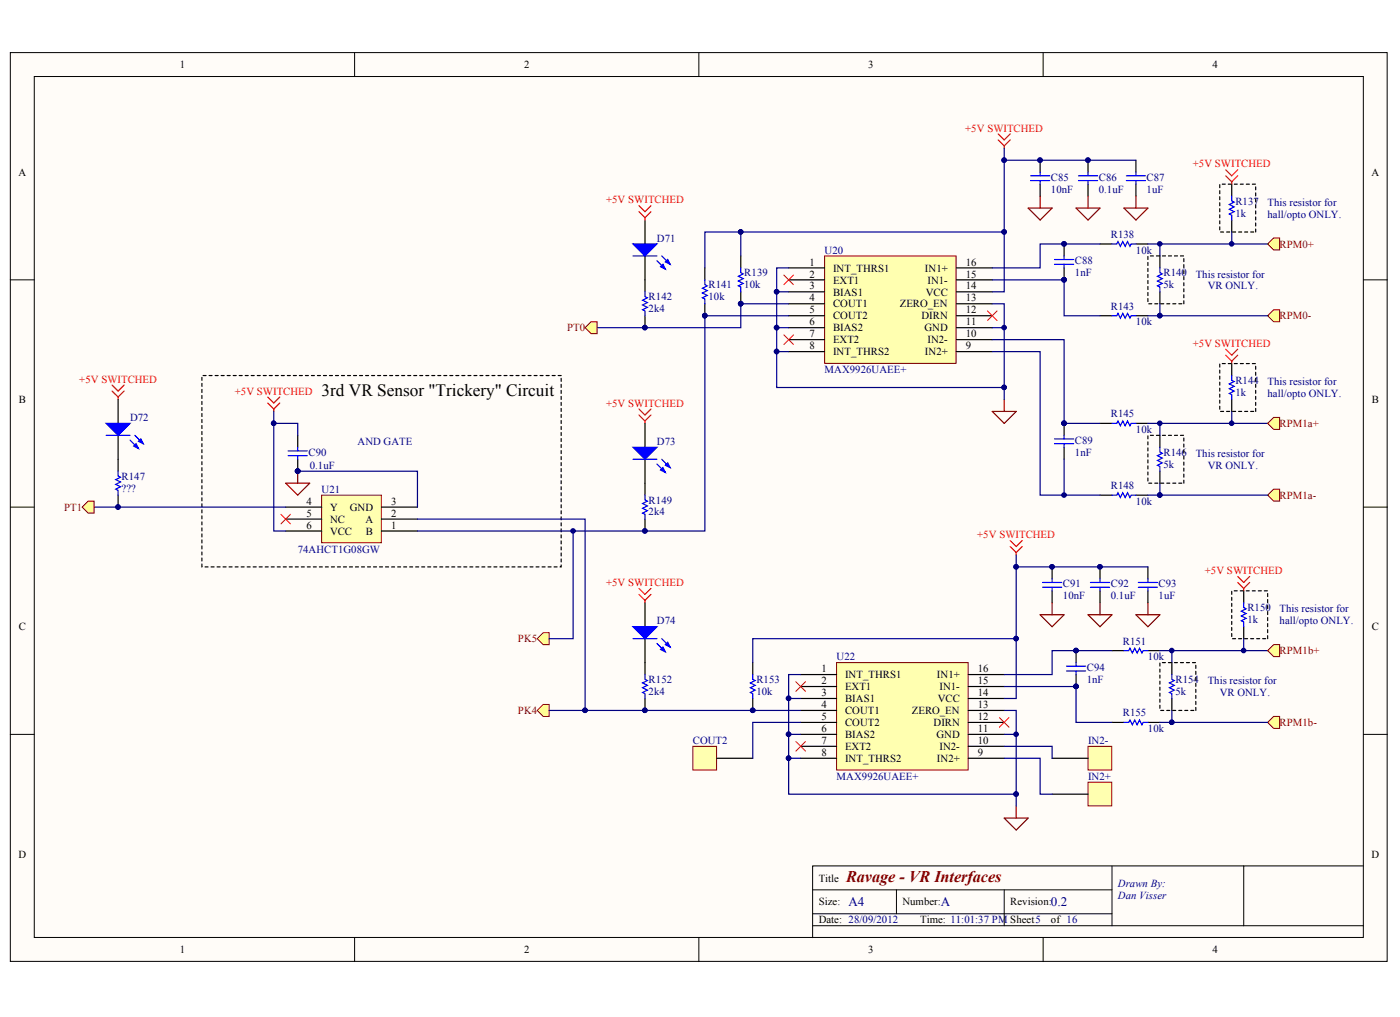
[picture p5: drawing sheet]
<svg xmlns="http://www.w3.org/2000/svg" width="281mm" height="204mm" viewBox="0 0 281 204" stroke-linecap="round" stroke-linejoin="round" font-family="sans-serif">
<defs><g id="words">
<text font-size="3.5" x="64.5" y="79.4">3rd VR Sensor &quot;Trickery&quot; Circuit</text>
<text font-size="3.3" fill="#800000" x="169.7" y="176.8">Ravage - VR Interfaces</text>
<g font-size="2.6" fill="#000080">
<text x="170.2" y="181.7">A4</text>
<text x="188.7" y="181.7">A</text>
<text x="210.8" y="181.7">0.2</text>
</g>
<g font-size="2.2">
<text x="36.1" y="13.7">1</text>
<text x="105.1" y="13.7">2</text>
<text x="174.2" y="13.7">3</text>
<text x="243.2" y="13.7">4</text>
<text x="3.7" y="35.3">A</text>
<text x="275.1" y="35.3">A</text>
<text x="162.4" y="53.3">1</text>
<text x="193.7" y="53.3">16</text>
<text x="162.4" y="55.7">2</text>
<text x="162.4" y="58">3</text>
<text x="167.1" y="54.4">INT_THRS1</text>
<text x="167.1" y="56.8">EXT1</text>
<text x="167.1" y="59.3">BIAS1</text>
<text x="185.5" y="54.4">IN1+</text>
<text x="185.7" y="59.3">VCC</text>
<text x="186" y="56.8">IN1-</text>
<text x="193.7" y="58">14</text>
<text x="193.7" y="55.7">15</text>
<text x="162.4" y="60.4">4</text>
<text x="162.4" y="62.8">5</text>
<text x="162.4" y="65.3">6</text>
<text x="167.1" y="61.6">COUT1</text>
<text x="167.1" y="64">COUT2</text>
<text x="180.5" y="61.6">ZERO_EN</text>
<text x="184.8" y="64">DIRN</text>
<text x="193.7" y="65.3">11</text>
<text x="193.7" y="62.8">12</text>
<text x="193.7" y="60.4">13</text>
<text x="162.4" y="67.6">7</text>
<text x="162.4" y="70">8</text>
<text x="167.1" y="66.4">BIAS2</text>
<text x="167.1" y="68.8">EXT2</text>
<text x="167.1" y="71.2">INT_THRS2</text>
<text x="185.4" y="66.4">GND</text>
<text x="185.5" y="71.2">IN2+</text>
<text x="186" y="68.8">IN2-</text>
<text x="193.7" y="70">9</text>
<text x="193.7" y="67.6">10</text>
<text x="3.8" y="80.8">B</text>
<text x="275.2" y="80.8">B</text>
<text x="61.5" y="101.2">4</text>
<text x="78.5" y="101.2">3</text>
<text x="61.5" y="103.6">5</text>
<text x="61.5" y="106">6</text>
<text x="66.2" y="102.4">Y</text>
<text x="66.2" y="104.8">NC</text>
<text x="66.2" y="107.2">VCC</text>
<text x="70.2" y="102.4">GND</text>
<text x="73.3" y="104.8">A</text>
<text x="73.4" y="107.2">B</text>
<text x="78.5" y="106">1</text>
<text x="78.5" y="103.6">2</text>
<text x="3.8" y="126.4">C</text>
<text x="275.2" y="126.4">C</text>
<text x="164.8" y="134.8">1</text>
<text x="164.8" y="137.2">2</text>
<text x="169.5" y="136">INT_THRS1</text>
<text x="187.9" y="136">IN1+</text>
<text x="196.1" y="137.2">15</text>
<text x="196.1" y="134.8">16</text>
<text x="164.8" y="139.6">3</text>
<text x="164.8" y="142">4</text>
<text x="169.5" y="138.4">EXT1</text>
<text x="169.5" y="140.8">BIAS1</text>
<text x="169.5" y="143.2">COUT1</text>
<text x="182.9" y="143.2">ZERO_EN</text>
<text x="188.1" y="140.8">VCC</text>
<text x="188.4" y="138.4">IN1-</text>
<text x="196.1" y="142">13</text>
<text x="196.1" y="139.6">14</text>
<text x="164.8" y="144.4">5</text>
<text x="164.8" y="146.8">6</text>
<text x="164.8" y="149.2">7</text>
<text x="169.5" y="145.6">COUT2</text>
<text x="169.5" y="148">BIAS2</text>
<text x="187.3" y="145.6">DIRN</text>
<text x="187.8" y="148">GND</text>
<text x="196.1" y="149.2">10</text>
<text x="196.1" y="146.8">11</text>
<text x="196.1" y="144.4">12</text>
<text x="164.8" y="151.6">8</text>
<text x="169.5" y="150.4">EXT2</text>
<text x="169.5" y="152.8">INT_THRS2</text>
<text x="187.9" y="152.8">IN2+</text>
<text x="188.4" y="150.4">IN2-</text>
<text x="196.1" y="151.6">9</text>
<text x="3.7" y="171.9">D</text>
<text x="275.1" y="171.9">D</text>
<text x="164.2" y="176.8">Title</text>
<text x="164.2" y="181.5">Size:</text>
<text x="164.2" y="185.2">Date: 28/09/2012</text>
<text x="181" y="181.5">Number:</text>
<text x="184.6" y="185.2">Time: 11:01:37 PM Sheet5</text>
<text x="202.6" y="181.5">Revision:</text>
<text x="210.8" y="185.2">of 16</text>
<text x="36.1" y="191.2">1</text>
<text x="105.1" y="191.2">2</text>
<text x="174.2" y="191.2">3</text>
<text x="243.2" y="191.2">4</text>
</g>
<g font-size="2.2" fill="#f00">
<text x="193.6" y="26.4">+5V SWITCHED</text>
<text x="239.2" y="33.6">+5V SWITCHED</text>
<text x="121.6" y="40.8">+5V SWITCHED</text>
<text x="239.2" y="69.6">+5V SWITCHED</text>
<text x="15.9" y="76.7">+5V SWITCHED</text>
<text x="47.1" y="79.1">+5V SWITCHED</text>
<text x="121.6" y="81.6">+5V SWITCHED</text>
<text x="196" y="107.9">+5V SWITCHED</text>
<text x="121.6" y="117.5">+5V SWITCHED</text>
<text x="241.7" y="115.1">+5V SWITCHED</text>
</g>
<g font-size="2.2" fill="#000080">
<text x="210.8" y="38.6">10nF</text>
<text x="210.8" y="36.2">C85</text>
<text x="220.4" y="38.6">0.1uF</text>
<text x="220.4" y="36.2">C86</text>
<text x="230" y="38.6">1uF</text>
<text x="230" y="36.2">C87</text>
<text x="247.8" y="41">R137</text>
<text x="254.3" y="41.3">This resistor for</text>
<text x="222.8" y="47.7">R138</text>
<text x="247.8" y="43.4">1k</text>
<text x="254.3" y="43.7">hall/opto ONLY.</text>
<text x="131.8" y="48.4">D71</text>
<text x="165.4" y="50.8">U20</text>
<text x="215.6" y="53">C88</text>
<text x="227.8" y="50.8">10k</text>
<text x="142.1" y="57.8">R141</text>
<text x="149.3" y="57.8">10k</text>
<text x="149.3" y="55.4">R139</text>
<text x="215.6" y="55.4">1nF</text>
<text x="233.4" y="57.8">5k</text>
<text x="233.4" y="55.4">R140</text>
<text x="239.8" y="55.7">This resistor for</text>
<text x="242.2" y="58">VR ONLY.</text>
<text x="130.1" y="62.6">2k4</text>
<text x="130.1" y="60.2">R142</text>
<text x="142.1" y="60.2">10k</text>
<text x="222.8" y="62.1">R143</text>
<text x="227.8" y="65.3">10k</text>
<text x="165.4" y="74.8">MAX9926UAEE+</text>
<text x="247.8" y="77">R144</text>
<text x="254.3" y="77.2">This resistor for</text>
<text x="222.8" y="83.7">R145</text>
<text x="247.8" y="79.4">1k</text>
<text x="254.3" y="79.6">hall/opto ONLY.</text>
<text x="26.1" y="84.4">D72</text>
<text x="71.7" y="89.2">AND GATE</text>
<text x="131.8" y="89.2">D73</text>
<text x="215.6" y="89">C89</text>
<text x="227.8" y="86.8">10k</text>
<text x="61.9" y="91.4">C90</text>
<text x="62.1" y="94">0.1uF</text>
<text x="215.6" y="91.4">1nF</text>
<text x="233.4" y="93.8">5k</text>
<text x="233.4" y="91.4">R146</text>
<text x="239.8" y="91.6">This resistor for</text>
<text x="242.2" y="94">VR ONLY.</text>
<text x="24.4" y="98.6">???</text>
<text x="24.4" y="96.2">R147</text>
<text x="64.5" y="98.8">U21</text>
<text x="130.1" y="101">R149</text>
<text x="222.8" y="98.1">R148</text>
<text x="227.8" y="101.2">10k</text>
<text x="130.1" y="103.3">2k4</text>
<text x="59.7" y="110.8">74AHCT1G08GW</text>
<text x="213.2" y="117.7">C91</text>
<text x="222.8" y="117.7">C92</text>
<text x="232.4" y="117.7">C93</text>
<text x="131.8" y="125.2">D74</text>
<text x="213.2" y="120.2">10nF</text>
<text x="222.8" y="120.2">0.1uF</text>
<text x="232.4" y="120.2">1uF</text>
<text x="250.2" y="124.9">1k</text>
<text x="250.2" y="122.6">R150</text>
<text x="256.7" y="122.8">This resistor for</text>
<text x="256.7" y="125.2">hall/opto ONLY.</text>
<text x="225.2" y="129.3">R151</text>
<text x="130.1" y="136.9">R152</text>
<text x="151.7" y="136.9">R153</text>
<text x="167.8" y="132.4">U22</text>
<text x="218" y="136.9">1nF</text>
<text x="218" y="134.6">C94</text>
<text x="230.2" y="132.4">10k</text>
<text x="235.8" y="136.9">R154</text>
<text x="242.2" y="137.2">This resistor for</text>
<text x="130.1" y="139.3">2k4</text>
<text x="151.7" y="139.3">10k</text>
<text x="225.2" y="143.6">R155</text>
<text x="235.8" y="139.3">5k</text>
<text x="244.7" y="139.6">VR ONLY.</text>
<text x="139" y="149.2">COUT2</text>
<text x="218.2" y="149.2">IN2-</text>
<text x="230.2" y="146.8">10k</text>
<text x="167.8" y="156.4">MAX9926UAEE+</text>
<text x="218.2" y="156.4">IN2+</text>
<text x="224.2" y="177.9">Drawn By:</text>
<text x="224.2" y="180.3">Dan Visser</text>
</g>
<g font-size="2.2" fill="#800000">
<text x="256.7" y="49.7">RPM0+</text>
<text x="256.7" y="64">RPM0-</text>
<text x="113.7" y="66.4">PT0</text>
<text x="256.7" y="85.6">RPM1a+</text>
<text x="256.7" y="100">RPM1a-</text>
<text x="12.8" y="102.4">PT1</text>
<text x="103.9" y="128.8">PK5</text>
<text x="256.7" y="131.2">RPM1b+</text>
<text x="103.9" y="143.2">PK4</text>
<text x="256.7" y="145.6">RPM1b-</text>
</g>
</g></defs>
<g fill="#fffcf8" stroke="#000" stroke-width=".2">
<path d="M2.1 10.5h276.1v182.3h-276.1z"/>
<path d="M6.9 15.3h266.6v172.7h-266.6z"/>
</g>
<g fill="none" stroke="#000" stroke-width=".2">
<path d="M71.1 10.5v4.8M140.2 10.5v4.8M209.2 10.5v4.8M2.1 56.1h4.8M273.5 56.1h4.8M2.1 101.7h4.8M273.5 101.7h4.8M2.1 147.2h4.8M273.5 147.2h4.8M163 178.4h60M179.8 178.4v4.8M201.4 178.4v7.2"/>
<path d="M223 173.6v12M249.5 173.6h-86.5v14.4M273.5 173.6h-24v12M71.1 188v4.8M140.2 188v4.8M163 185.6h110.5M163 183.2h60M209.2 188v4.8"/>
</g>
<path d="M165.4 51.3h26.4v21.5h-26.4z" fill="#ffffb0" stroke="#800000" stroke-width=".2"/>
<g fill="none" stroke="#000" stroke-width=".24">
<path d="M208.6 32.1v2.4M208.6 36.9v2.4M141.4 53.7v2.4M148.6 51.3v2.4M148.6 58.5v2.4M158.2 53.7h7.2M158.2 56.1h7.2M158.2 58.5h7.2M191.8 53.7h7.2M191.8 56.1h7.2M191.8 58.5h7.2M213.4 48.9v2.4"/>
<path d="M213.4 53.7v2.4M220.6 48.9h2.4M227.8 48.9h2.4M141.4 60.9v2.4M158.2 60.9h7.2M158.2 63.3h7.2M158.2 65.7h7.2M158.2 68.1h7.2M158.2 70.5h7.2M191.8 60.9h7.2M191.8 63.3h7.2M191.8 65.7h7.2"/>
<path d="M191.8 68.1h7.2M191.8 70.5h7.2M220.6 63.3h2.4M227.8 63.3h2.4M213.4 84.9v2.4M213.4 89.7v2.4M220.6 99.3h2.4M220.6 84.9h2.4M227.8 99.3h2.4M227.8 84.9h2.4"/>
</g>
<g fill="#000080" stroke="#000080" stroke-width=".2">
<circle cx="141.4" cy="63.3" r=".46"/>
<circle cx="213.4" cy="56.1" r=".46"/>
<circle cx="213.4" cy="48.9" r=".46"/>
<circle cx="213.4" cy="84.9" r=".46"/>
<circle cx="155.8" cy="58.5" r=".46"/>
<circle cx="155.8" cy="65.7" r=".46"/>
<circle cx="155.8" cy="70.5" r=".46"/>
<circle cx="201.4" cy="77.7" r=".46"/>
<circle cx="148.6" cy="60.9" r=".46"/>
<circle cx="148.6" cy="46.5" r=".46"/>
<circle cx="201.4" cy="65.7" r=".46"/>
<circle cx="208.6" cy="32.1" r=".46"/>
<circle cx="201.4" cy="46.5" r=".46"/>
</g>
<g fill="none" stroke="#00f" stroke-width=".24">
<path d="M206.7 35.2h3.9M206.7 36.2h3.9M208.6 34.5v.7M208.6 36.2v.7M141.4 56.1v1l.5 .2-1 .5 1 .5-1 .4 1 .5-1 .5 .5 .2v1M148.6 53.7v1l.5 .2-1 .5 1 .5-1 .5 1 .4-1 .5 .5 .2v1M211.5 52h3.9M211.5 53h3.9M213.4 51.3v.7M213.4 53v.7M223 48.9h1l.2-.5 .5 1 .5-1 .5 1 .5-1 .4 1 .3-.5h.9M223 63.3h1l.2-.5 .5 1 .5-1 .5 1 .5-1 .4 1 .3-.5h.9"/>
<path d="M211.5 88h3.9M211.5 89h3.9M213.4 87.3v.7M213.4 89v.7M223 99.3h1l.2-.5 .5 1 .5-1 .5 1 .5-1 .4 1 .3-.5h.9M223 84.9h1l.2-.5 .5 1 .5-1 .5 1 .5-1 .4 1 .3-.5h.9"/>
</g>
<path d="M208.6 39.3v2.4M206.2 41.7h4.8l-2.4 2.4zM199 82.5h4.8l-2.4 2.4zM201.4 80.1v2.4" fill="none" stroke="#800000" stroke-width=".24"/>
<path d="M148.6 46.5h-7.2v7.2M155.8 58.5v7.2h2.4M158.2 53.7h-2.4v4.8h2.4M201.4 46.5v12h-2.4M155.8 65.7v4.8h2.4M155.8 70.5v7.2h45.6v2.4M199 60.9h2.4v16.8M199 65.7h2.4" fill="none" stroke="#000080" stroke-width=".24"/>
<path d="M167.8 132.9h26.4v21.5h-26.4z" fill="#ffffb0" stroke="#800000" stroke-width=".2"/>
<g fill="none" stroke="#000" stroke-width=".24">
<path d="M211 113.7v2.4M211 118.5v2.4M151 132.9v2.3M160.6 135.2h7.2M160.6 137.6h7.2M194.2 135.2h7.2M194.2 137.6h7.2M215.8 130.5v2.4M215.8 135.2v2.4M223 130.5h2.4M230.2 130.5h2.4M151 140v2.4"/>
<path d="M160.6 140h7.2M160.6 142.4h7.2M160.6 144.8h7.2M160.6 147.2h7.2M160.6 149.6h7.2M160.6 152h7.2M194.2 140h7.2M194.2 142.4h7.2M194.2 144.8h7.2M194.2 147.2h7.2M194.2 149.6h7.2M194.2 152h7.2"/>
<path d="M223 144.8h2.4M230.2 144.8h2.4"/>
</g>
<g fill="#000080" stroke="#000080" stroke-width=".2">
<circle cx="215.8" cy="137.6" r=".46"/>
<circle cx="215.8" cy="130.4" r=".46"/>
<circle cx="158.2" cy="140" r=".46"/>
<circle cx="158.2" cy="147.2" r=".46"/>
<circle cx="158.2" cy="152" r=".46"/>
<circle cx="203.8" cy="159.2" r=".46"/>
<circle cx="151" cy="142.4" r=".46"/>
<circle cx="203.8" cy="147.2" r=".46"/>
<circle cx="211" cy="113.6" r=".46"/>
<circle cx="203.8" cy="128" r=".46"/>
</g>
<path d="M209.1 116.8h3.9M209.1 117.7h3.9M211 116.1v.7M211 117.7v.8M151 135.2v1l.5 .2-1 .5 1 .5-1 .5 1 .5-1 .4 .5 .3v.9M213.9 133.6h3.9M213.9 134.5h3.9M215.8 132.9v.7M215.8 134.5v.7M225.4 130.5h1l.2-.5 .5 .9 .5-.9 .5 .9 .5-.9 .4 .9 .3-.4h.9M225.4 144.8h1l.2-.4 .5 .9 .5-.9 .5 .9 .5-.9 .4 .9 .3-.5h.9" fill="none" stroke="#00f" stroke-width=".24"/>
<path d="M208.6 123.3h4.8l-2.4 2.4zM211 120.9v2.4M201.4 164h4.8l-2.4 2.4zM203.8 161.6v2.4" fill="none" stroke="#800000" stroke-width=".24"/>
<path d="M160.6 135.2h-2.4v4.8h2.4M203.8 128.1v11.9h-2.4M158.2 140v7.2h2.4M158.2 147.2v4.8h2.4M158.2 152v7.2h45.6v2.4M201.4 142.4h2.4v16.8M201.4 147.2h2.4" fill="none" stroke="#000080" stroke-width=".24"/>
<path d="M64.5 99.3h12v9.5h-12z" fill="#ffffb0" stroke="#800000" stroke-width=".2"/>
<g fill="none" stroke="#000" stroke-width=".24">
<path d="M247.1 36.9v2.4M129.4 44.1v4.8M129.4 51.3v7.2M232.6 51.3v2.4M232.6 58.5v2.4M247.1 44.1v2.4M129.4 63.3v2.4M247.1 72.9v2.4M23.7 80.1v4.8M23.7 87.3v7.2M23.7 99.3v2.4M59.7 87.3v2.4"/>
<path d="M59.7 92.1v2.4M129.4 84.9v4.8M129.4 92.1v7.2M232.6 87.3v2.4M232.6 94.5v2.4M247.1 80.1v2.4M57.3 106.5h7.2M57.3 104.1h7.2M57.3 101.7h7.2M76.5 106.5h7.2M76.5 104.1h7.2M76.5 101.7h7.2"/>
<path d="M129.4 104.1v2.4M249.5 118.5v2.4M129.4 120.9v4.8M129.4 128.1v7.1M235.1 132.9v2.3M249.5 125.7v2.4M129.4 140v2.4M235.1 140v2.4"/>
</g>
<g fill="#000080" stroke="#000080" stroke-width=".2">
<circle cx="59.7" cy="94.5" r=".46"/>
<circle cx="54.9" cy="84.9" r=".46"/>
<circle cx="247" cy="48.9" r=".46"/>
<circle cx="247" cy="84.9" r=".46"/>
<circle cx="249.4" cy="130.4" r=".46"/>
<circle cx="148.6" cy="60.9" r=".46"/>
<circle cx="129.3" cy="65.7" r=".46"/>
<circle cx="141.4" cy="63.3" r=".46"/>
<circle cx="129.3" cy="106.4" r=".46"/>
<circle cx="117.3" cy="142.4" r=".46"/>
<circle cx="129.3" cy="142.4" r=".46"/>
<circle cx="23.7" cy="101.7" r=".46"/>
<circle cx="213.4" cy="56.1" r=".46"/>
<circle cx="232.6" cy="48.9" r=".46"/>
<circle cx="232.6" cy="63.3" r=".46"/>
<circle cx="232.6" cy="84.9" r=".46"/>
<circle cx="232.6" cy="99.3" r=".46"/>
<circle cx="215.8" cy="137.6" r=".46"/>
<circle cx="235" cy="144.8" r=".46"/>
<circle cx="235" cy="130.4" r=".46"/>
</g>
<g fill="none" stroke="#00f" stroke-width=".24">
<path d="M247.1 39.3v1l.4 .2-.9 .5 .9 .5-.9 .5 .9 .4-.9 .5 .5 .3v.9M127 51.3h4.8M129.4 58.5v1l.4 .2-.9 .5 .9 .5-.9 .4 .9 .5-.9 .5 .5 .2v1M131.8 52.3l1.7 1.7M132.7 51.3l1.7 1.7M232.6 53.7v1l.5 .2-.9 .5 .9 .5-.9 .5 .9 .4-.9 .5 .4 .2v1M247.1 75.3v1l.4 .2-.9 .5 .9 .5-.9 .4 .9 .5-.9 .5 .5 .2v1M21.3 87.3h4.8M23.7 94.5v.9l.5 .3-1 .5 1 .4-1 .5 1 .5-1 .5 .5 .2v1M26.1 88.2l1.7 1.7M27.1 87.3l1.6 1.7M57.8 90.4h3.8"/>
<path d="M57.8 91.4h3.8M59.7 89.7v.7M59.7 91.4v.7M127 92.1h4.8M129.4 99.3v.9l.4 .3-.9 .5 .9 .4-.9 .5 .9 .5-.9 .5 .5 .2v1M131.8 93l1.7 1.7M132.7 92.1l1.7 1.7M232.6 89.7v.9l.5 .3-.9 .5 .9 .4-.9 .5 .9 .5-.9 .5 .4 .2v1M127 128.1h4.8M129.4 135.2v1l.4 .2-.9 .5 .9 .5-.9 .5 .9 .5-.9 .4 .5 .3v.9M131.8 129l1.7 1.7M132.7 128.1l1.7 1.6"/>
<path d="M235.1 135.2v1l.4 .2-.9 .5 .9 .5-.9 .5 .9 .5-.9 .4 .5 .3v.9M249.5 120.9v.9l.4 .3-.9 .4 .9 .5-.9 .5 .9 .5-.9 .5 .5 .2v1"/>
</g>
<g fill="none" stroke="#000080" stroke-width=".24">
<path d="M199 56.1h14.4v7.2h7.2M220.6 48.9h-12v4.8h-9.6M230.2 48.9h24.1M232.6 48.9v2.4M247.1 46.5v2.4M158.2 60.9h-9.6v4.8h-28.8M158.2 63.3h-16.8v43.2h-57.7M199 70.5h9.6v28.8h12M232.6 60.9v2.4h-2.4M59.7 87.3v-2.4h-4.8v21.6h2.4M59.7 94.5h24v7.2M230.2 84.9h24.1"/>
<path d="M232.6 96.9v2.4h-2.4M232.6 84.9v2.4M247.1 82.5v2.4M18.9 101.7h38.4M83.7 104.1h33.7v38.3h43.2M201.4 137.6h14.4v7.2h7.2M223 130.5h-12v4.7h-9.6M232.6 130.5h21.7M235.1 130.5v2.4M249.5 128.1v2.4M235.1 142.4v2.4h-2.5"/>
</g>
<path d="M57.3 96.9h4.8l-2.4 2.4zM59.7 94.5v2.4" fill="none" stroke="#800000" stroke-width=".24"/>
<path d="M251.9 46.5v-9.6h-7.2v9.6h7.2M112.6 75.3h-72.1v38.4h72.1v-38.4M237.5 60.9v-9.6h-7.3v9.6h7.3M237.5 96.9v-9.6h-7.3v9.6h7.3M251.9 82.5v-9.6h-7.2v9.6h7.2M254.3 128.1v-9.6h-7.2v9.6h7.2M239.9 142.4v-9.5h-7.3v9.5h7.3" fill="none" stroke="#000" stroke-width=".24" stroke-dasharray=".6 .6"/>
<g fill="none" stroke="#f00" stroke-width=".24">
<path d="M200.2 26.9l1.2 1.2 1.2-1.2M200.2 28.1l1.2 1.2M201.4 29.3v.4M202.6 28.1l-1.2 1.2M245.9 34l1.2 1.2 1.2-1.2M245.9 35.2l1.2 1.2M247.1 36.4v.5M248.3 35.2l-1.2 1.2M128.2 41.2l1.2 1.2 1.2-1.2M128.2 42.4l1.2 1.2M129.4 43.6v.5M130.6 42.4l-1.2 1.2"/>
<path d="M22.5 77.2l1.2 1.2 1.2-1.2M22.5 78.4l1.2 1.2M23.7 79.6v.5M24.9 78.4l-1.2 1.2M53.7 79.6l1.2 1.2 1.2-1.2M245.9 70l1.2 1.2 1.2-1.2M245.9 71.2l1.2 1.2M247.1 72.4v.5M248.3 71.2l-1.2 1.2M53.7 80.8l1.2 1.2M54.9 82v.5M56.1 80.8l-1.2 1.2"/>
<path d="M128.2 82l1.2 1.2 1.2-1.2M128.2 83.2l1.2 1.2M129.4 84.4v.5M130.6 83.2l-1.2 1.2M128.2 118l1.2 1.2 1.2-1.2M128.2 119.2l1.2 1.2M130.6 119.2l-1.2 1.2M202.6 108.4l1.2 1.2 1.2-1.2M202.6 109.6l1.2 1.2M203.8 110.8v.5M205 109.6l-1.2 1.2M248.3 115.6l1.2 1.2 1.2-1.2"/>
<path d="M248.3 116.8l1.2 1.2M249.5 118v.5M250.7 116.8l-1.2 1.2M129.4 120.4v.5"/>
</g>
<g fill="#00f" stroke="#00f" stroke-width=".24">
<path d="M127 48.9h4.8l-2.4 2.4z"/>
<path d="M132.5 53.5l.5-.5 .5 1z"/>
<path d="M133.5 52.5l.4-.5 .5 1z"/>
<path d="M127 89.7h4.8l-2.4 2.4z"/>
<path d="M132.5 94.2l.5-.4 .5 .9z"/>
<path d="M133.5 93.3l.4-.5 .5 1z"/>
<path d="M127 125.7h4.8l-2.4 2.4z"/>
<path d="M132.5 130.2l.5-.5 .5 1z"/>
<path d="M133.5 129.3l.4-.5 .5 .9z"/>
<path d="M21.3 84.9h4.8l-2.4 2.4z"/>
<path d="M26.8 89.4l.5-.4 .5 .9z"/>
<path d="M27.8 88.5l.5-.5 .4 1z"/>
</g>
<g fill="#ffff80" stroke="#800000" stroke-width=".2">
<path d="M16.5 101.7l1.2-1.2h1.2v2.4h-1.2z" fill-rule="evenodd"/>
<path d="M117.4 65.7l1.2-1.2h1.2v2.4h-1.2z" fill-rule="evenodd"/>
<path d="M107.8 142.4l1.2-1.2h1.2v2.4h-1.2z" fill-rule="evenodd"/>
</g>
<path d="M157.2 55.2l2 1.9M159.2 55.2l-2 1.9M157.2 67.1l2 2M159.2 67.1l-2 2M198.1 62.3l1.9 2M200 62.3l-1.9 2M159.6 136.7l2 1.9M161.6 136.7l-2 1.9M159.6 148.7l2 1.9M161.6 148.7l-2 1.9M200.5 143.9l1.9 1.9M202.4 143.9l-1.9 1.9" fill="none" stroke="#f00" stroke-width=".2"/>
<g fill="#ffff80" stroke="#800000" stroke-width=".2">
<path d="M254.3 144.8l1.2-1.2h1.2v2.4h-1.2z" fill-rule="evenodd"/>
<path d="M254.3 130.5l1.2-1.2h1.2v2.4h-1.2z" fill-rule="evenodd"/>
<path d="M254.3 99.3l1.2-1.2h1.2v2.4h-1.2z" fill-rule="evenodd"/>
<path d="M254.3 84.9l1.2-1.2h1.2v2.4h-1.2z" fill-rule="evenodd"/>
<path d="M254.3 63.3l1.2-1.2h1.2v2.4h-1.2z" fill-rule="evenodd"/>
<path d="M254.3 48.9l1.2-1.2h1.2v2.4h-1.2z" fill-rule="evenodd"/>
</g>
<path d="M201.4 29.7v2.4M199 68.1h14.4v16.8h7.2M232.6 63.3h21.7M54.9 82.5v2.4M213.4 92.1v7.2M232.6 99.3h21.7M203.8 111.3v2.4M110.2 142.4h7.2M235.1 144.8h19.2" fill="none" stroke="#000080" stroke-width=".24"/>
<g fill="#000080" stroke="#000080" stroke-width=".2">
<circle cx="213.4" cy="99.3" r=".46"/>
<circle cx="213.4" cy="84.9" r=".46"/>
<circle cx="232.6" cy="63.3" r=".46"/>
<circle cx="232.6" cy="99.3" r=".46"/>
<circle cx="235" cy="144.8" r=".46"/>
<circle cx="117.3" cy="142.4" r=".46"/>
<circle cx="54.9" cy="84.9" r=".46"/>
<circle cx="203.8" cy="113.6" r=".46"/>
<circle cx="201.4" cy="32.1" r=".46"/>
</g>
<path d="M56.4 103.1l1.9 1.9M58.3 103.1l-1.9 1.9" fill="none" stroke="#f00" stroke-width=".2"/>
<path d="M107.8 128.1l1.2-1.2h1.2v2.4h-1.2z" fill-rule="evenodd" fill="#ffff80" stroke="#800000" stroke-width=".2"/>
<path d="M227.8 32.1h-26.4v14.4h-52.8v4.8M115 106.5v21.6h-4.8M230.2 113.7h-26.4v14.4h-52.8v4.8" fill="none" stroke="#000080" stroke-width=".24"/>
<g fill="#000080" stroke="#000080" stroke-width=".2">
<circle cx="114.9" cy="106.4" r=".46"/>
<circle cx="218.2" cy="32.1" r=".46"/>
<circle cx="201.4" cy="32.1" r=".46"/>
<circle cx="201.4" cy="46.5" r=".46"/>
<circle cx="148.6" cy="46.5" r=".46"/>
<circle cx="220.6" cy="113.6" r=".46"/>
<circle cx="203.8" cy="113.6" r=".46"/>
<circle cx="203.8" cy="128" r=".46"/>
</g>
<path d="M218.2 32.1v2.4M218.2 36.9v2.4M227.8 32.1v2.4M227.8 36.9v2.4M220.6 113.7v2.4M220.6 118.5v2.4M230.2 113.7v2.4M230.2 118.5v2.4" fill="none" stroke="#000" stroke-width=".24"/>
<g fill="none" stroke="#00f" stroke-width=".24">
<path d="M216.3 35.2h3.9M216.3 36.2h3.9M218.2 34.5v.7M218.2 36.2v.7M225.9 35.2h3.9M225.9 36.2h3.9M227.8 34.5v.7M227.8 36.2v.7M218.7 116.8h3.9M218.7 117.7h3.9M220.6 116.1v.7M220.6 117.7v.8"/>
<path d="M228.3 116.8h3.9M228.3 117.7h3.9M230.2 116.1v.7M230.2 117.7v.8"/>
</g>
<path d="M218.2 39.3v2.4M227.8 39.3v2.4M215.8 41.7h4.8l-2.4 2.4zM225.4 41.7h4.8l-2.4 2.4zM218.2 123.3h4.8l-2.4 2.4zM220.6 120.9v2.4M227.8 123.3h4.8l-2.4 2.4zM230.2 120.9v2.4" fill="none" stroke="#800000" stroke-width=".24"/>
<path d="M218.2 149.6h4.8v4.8h-4.8z" fill="#ffffb0" stroke="#800000" stroke-width=".2"/>
<path d="M211 152h7.2" fill="none" stroke="#000" stroke-width=".24"/>
<path d="M218.2 156.8h4.8v4.8h-4.8z" fill="#ffffb0" stroke="#800000" stroke-width=".2"/>
<path d="M211 159.2h7.2" fill="none" stroke="#000" stroke-width=".24"/>
<path d="M201.4 152h7.2v7.2h2.4M201.4 149.6h9.6v2.4" fill="none" stroke="#000080" stroke-width=".24"/>
<path d="M139 149.6h4.7v4.8h-4.7z" fill="#ffffb0" stroke="#800000" stroke-width=".2"/>
<path d="M143.8 152h7.2" fill="none" stroke="#000" stroke-width=".24"/>
<path d="M160.6 144.8h-9.6v7.2" fill="none" stroke="#000080" stroke-width=".24"/>
<use href="#words"/>
</svg>
